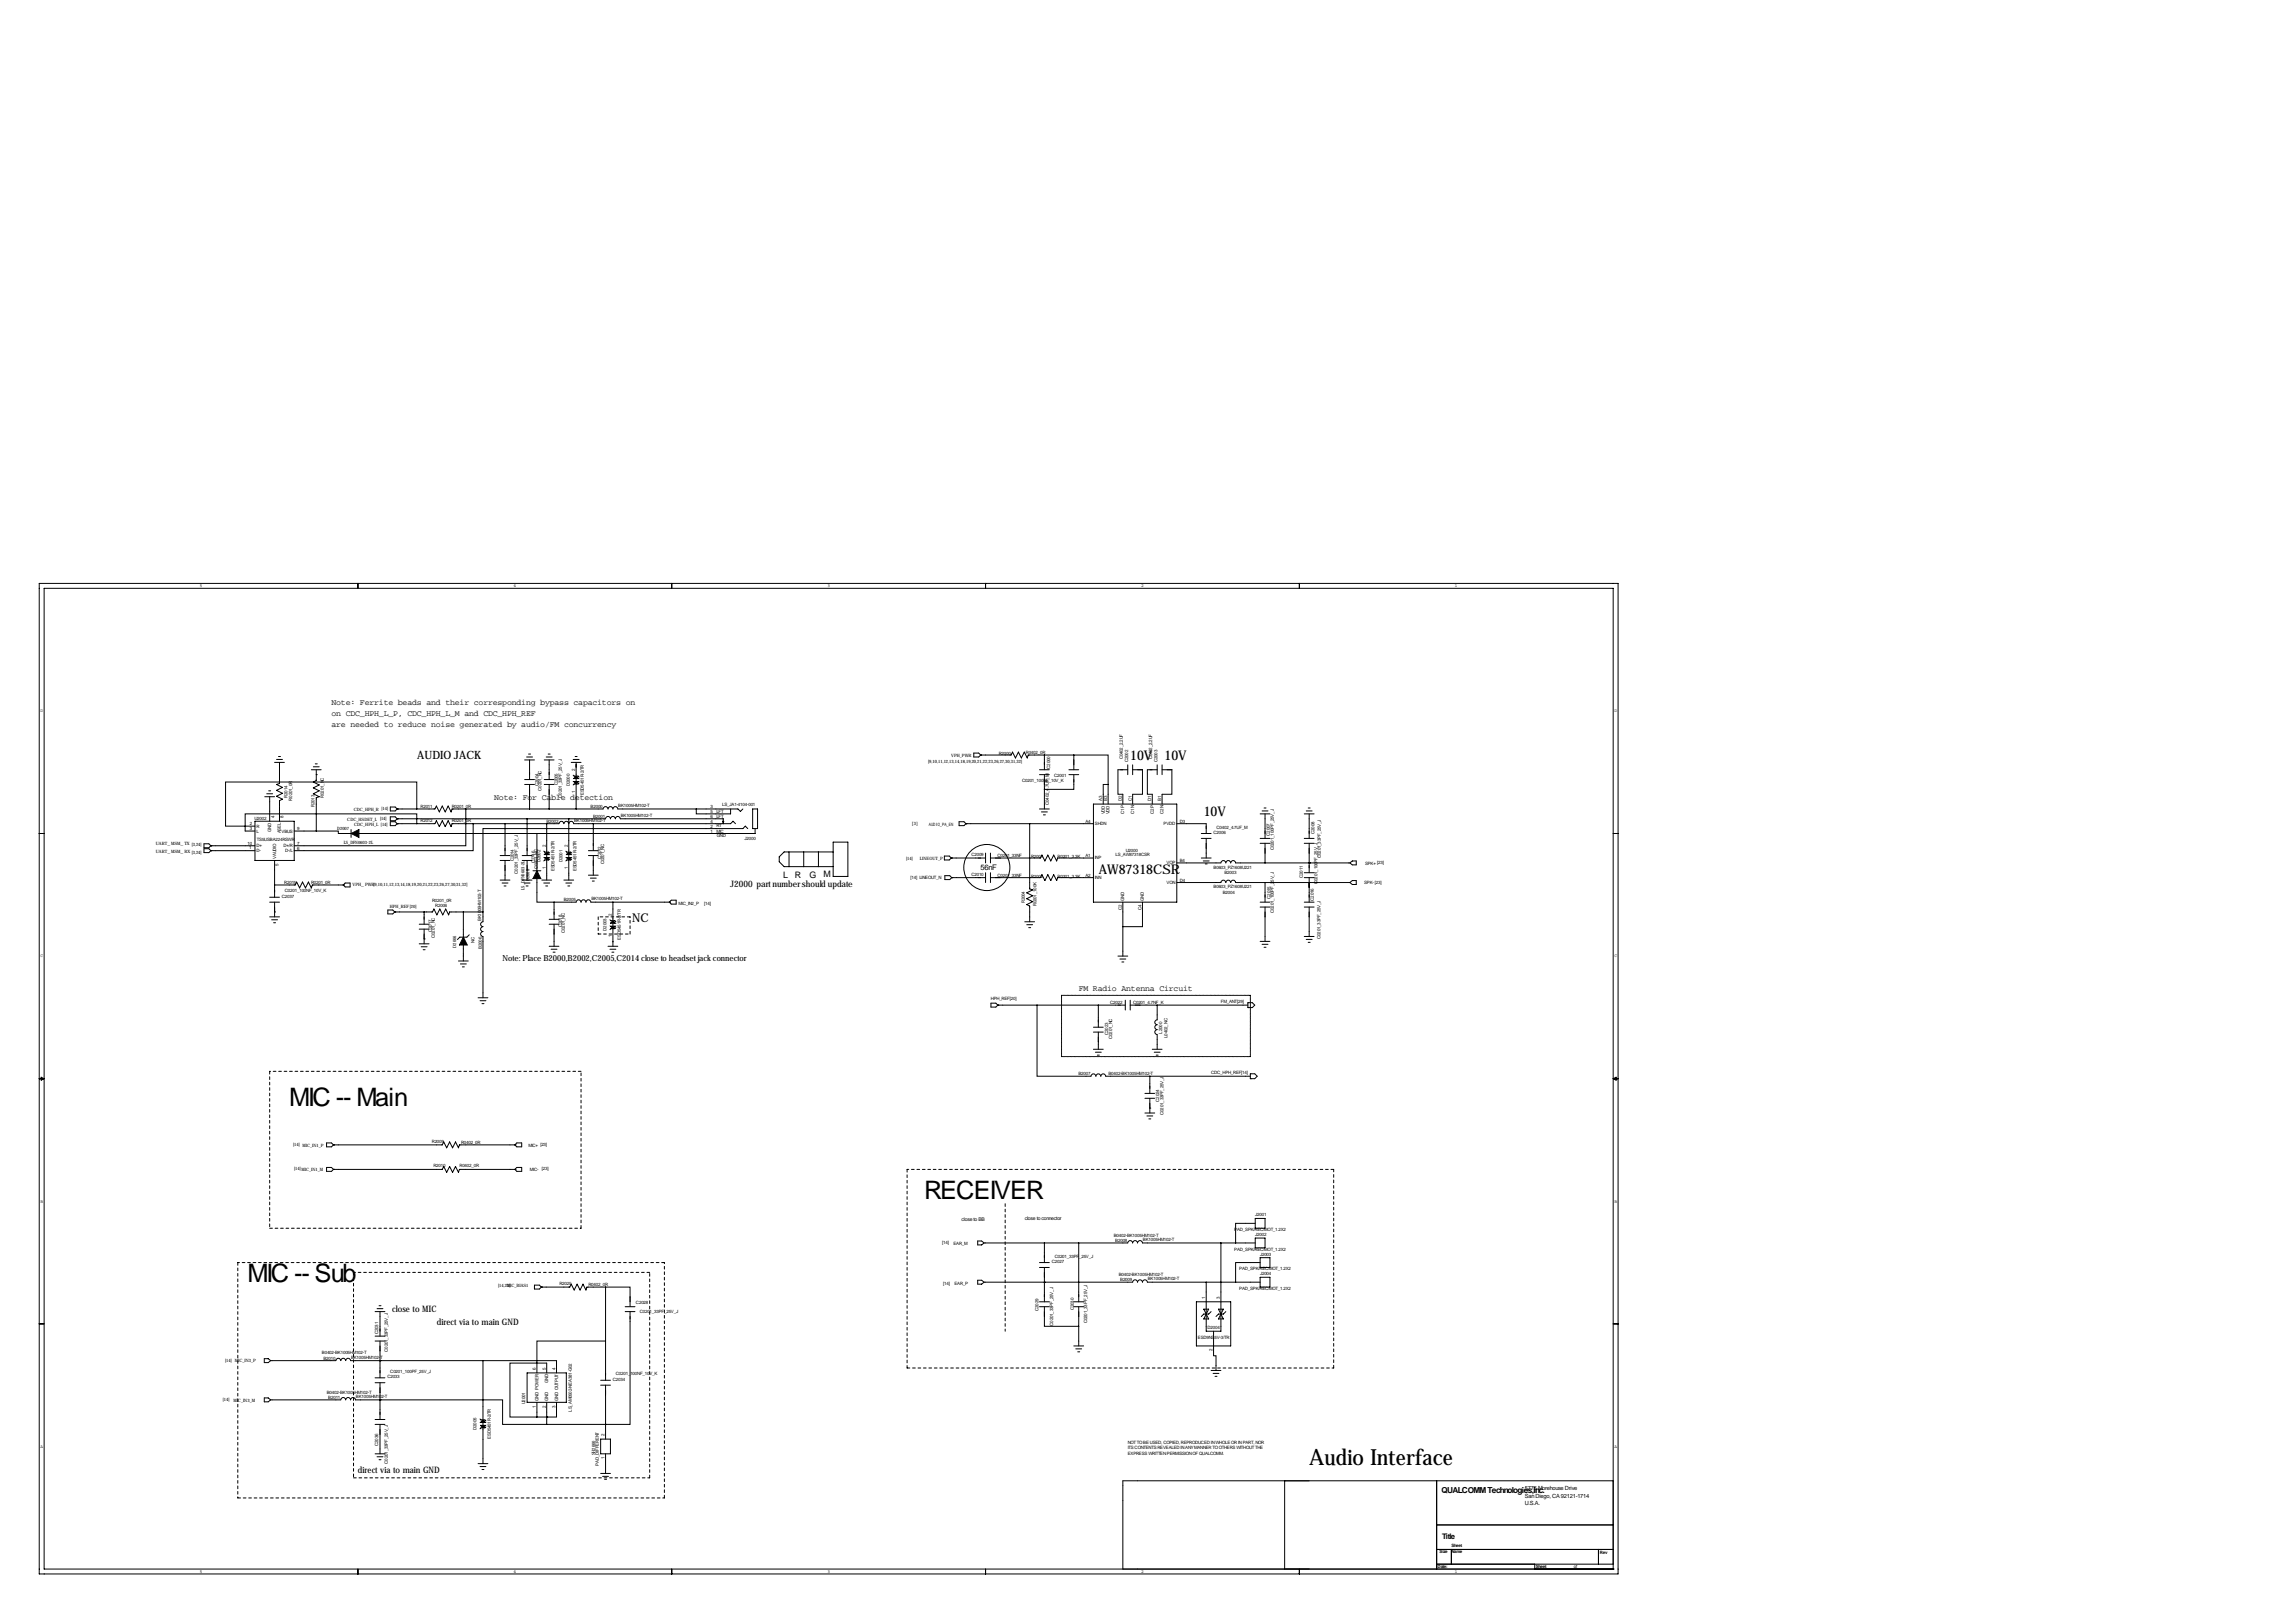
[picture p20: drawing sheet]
<svg xmlns="http://www.w3.org/2000/svg" width="1189mm" height="841mm" viewBox="0 0 1189 841" stroke-linecap="round" stroke-linejoin="round" font-family="sans-serif">
<defs><g id="words">
<g font-size="13.2">
<text x="150" y="573">MIC -- Main</text>
<text x="479" y="621">RECEIVER</text>
<text x="128" y="664">MIC -- Sub</text>
</g>
<text font-size="11.5" x="678" y="759">Audio Interface</text>
<g font-size="6.9">
<text x="585" y="394">10V</text>
<text x="603" y="394">10V</text>
<text x="624" y="423">10V</text>
<text x="569" y="453">AW87318CSR</text>
</g>
<text font-size="6.3" x="327" y="478">NC</text>
<text font-size="5.9" x="216" y="393">AUDIO JACK</text>
<g font-size="4.6">
<text x="406" y="455">L</text>
<text x="412" y="455">R</text>
<text x="419" y="455">G</text>
<text x="427" y="454">M</text>
<text x="378" y="459">J2000 part number should update</text>
<text x="203" y="679">close to MIC</text>
<text x="226" y="686">direct via to main GND</text>
<text x="185" y="763">direct via to main GND</text>
</g>
<g font-size="4.3">
<text x="172" y="365">Note: Ferrite beads and their corresponding bypass capacitors on</text>
<text x="172" y="371">on CDC_HPH_L_P, CDC_HPH_L_M and CDC_HPH_REF</text>
<text x="172" y="377">are needed to reduce noise generated by audio/FM concurrency</text>
<text x="256" y="414">Note: For Cable detection</text>
<text x="260" y="498">Note: Place B2000,B2002,C2005,C2014 close to headset jack connector</text>
<text x="559" y="514">FM Radio Antenna Circuit</text>
<text x="747" y="773">QUALCOMM Technologies,Inc.</text>
</g>
<g font-size="4">
<text x="508" y="451">56nF</text>
<text x="747" y="797">Title</text>
</g>
<g font-size="3">
<text x="790" y="772">5775 Morehouse Drive</text>
<text x="790" y="779">U.S.A.</text>
<text x="790" y="776">San Diego, CA 92121-1714</text>
</g>
<g font-size="2.6">
<text x="498" y="633">close to BB</text>
<text x="531" y="632">close to connector</text>
</g>
<g font-size="2.3">
<text x="103" y="304">5</text>
<text x="266" y="304">4</text>
<text x="429" y="304">3</text>
<text x="591" y="304">2</text>
<text x="754" y="304">1</text>
<text x="21" y="369">D</text>
<text x="836" y="369">D</text>
<text x="481" y="395">[9,10,11,12,13,14,18,19,20,21,22,23,26,27,30,31,32]</text>
<text x="493" y="392">VPH_PWR</text>
<text x="517" y="391">R2000</text>
<text x="531" y="391">R0402_0R</text>
<text x="582" y="393" transform="rotate(-90 582 393)">C0402_2.2UF</text>
<text x="584" y="395" transform="rotate(-90 584 395)">C2002</text>
<text x="597" y="393" transform="rotate(-90 597 393)">C0402_2.2UF</text>
<text x="600" y="395" transform="rotate(-90 600 395)">C2003</text>
<text x="298" y="399" transform="rotate(-90 298 399)">2</text>
<text x="544" y="398" transform="rotate(-90 544 398)">C2000</text>
<text x="279" y="407" transform="rotate(-90 279 407)">C2004</text>
<text x="289" y="407" transform="rotate(-90 289 407)">C2005</text>
<text x="295" y="407" transform="rotate(-90 295 407)">D2000</text>
<text x="529" y="405">C0201_100NF_10V_K</text>
<text x="546" y="403">C2001</text>
<text x="149" y="413" transform="rotate(-90 149 413)">R2014</text>
<text x="168" y="413" transform="rotate(-90 168 413)">R0201_NC</text>
<text x="280" y="410" transform="rotate(-90 280 410)">C0201_NC</text>
<text x="291" y="413" transform="rotate(-90 291 413)">C0201_33PF_25V_J</text>
<text x="298" y="411" transform="rotate(-90 298 411)">1</text>
<text x="303" y="412" transform="rotate(-90 303 412)">ESD5451R-2/TR</text>
<text x="151" y="415" transform="rotate(-90 151 415)">R0201_0R</text>
<text x="163" y="418" transform="rotate(-90 163 418)">R2013</text>
<text x="218" y="418">R2011</text>
<text x="234" y="418">R0201_0R</text>
<text x="306" y="419">B2000</text>
<text x="320" y="418">BK1005HM102-T</text>
<text x="368" y="419">3</text>
<text x="374" y="418">LS_JA1-4104-001</text>
<text x="543" y="417" transform="rotate(-90 543 417)">C0402_4.7UF_M</text>
<text x="571" y="415" transform="rotate(-90 571 415)">A3</text>
<text x="574" y="415" transform="rotate(-90 574 415)">B3</text>
<text x="581" y="415" transform="rotate(-90 581 415)">D2</text>
<text x="586" y="415" transform="rotate(-90 586 415)">C1</text>
<text x="596" y="415" transform="rotate(-90 596 415)">D1</text>
<text x="601" y="415" transform="rotate(-90 601 415)">B1</text>
<text x="132" y="425">U2002</text>
<text x="142" y="424" transform="rotate(-90 142 424)">4</text>
<text x="147" y="424" transform="rotate(-90 147 424)">8</text>
<text x="180" y="425">CDC_HSDET_L [14]</text>
<text x="183" y="420">CDC_HPH_R [14]</text>
<text x="218" y="426">R2012</text>
<text x="234" y="426">R0201_0R</text>
<text x="297" y="426">BK1005HM102-T</text>
<text x="307" y="424">B2001</text>
<text x="322" y="423">BK1005HM102-T</text>
<text x="368" y="421">5</text>
<text x="368" y="424">6</text>
<text x="371" y="424">LFT</text>
<text x="371" y="421">LFT</text>
<text x="572" y="422" transform="rotate(-90 572 422)">VDD</text>
<text x="575" y="422" transform="rotate(-90 575 422)">VDD</text>
<text x="582" y="421" transform="rotate(-90 582 421)">C1P</text>
<text x="588" y="421" transform="rotate(-90 588 421)">C1N</text>
<text x="598" y="421" transform="rotate(-90 598 421)">C2P</text>
<text x="603" y="421" transform="rotate(-90 603 421)">C2N</text>
<text x="129" y="427">2</text>
<text x="129" y="430">3</text>
<text x="133" y="429">R</text>
<text x="133" y="431">L</text>
<text x="140" y="431" transform="rotate(-90 140 431)">GND</text>
<text x="146" y="432" transform="rotate(-90 146 432)">ASEL</text>
<text x="146" y="431">VBUS</text>
<text x="154" y="430">9</text>
<text x="175" y="430">D2007</text>
<text x="183" y="428">CDC_HPH_L [14]</text>
<text x="283" y="426">B2002</text>
<text x="368" y="429">2</text>
<text x="368" y="431">1</text>
<text x="368" y="426">4</text>
<text x="371" y="431">MIC</text>
<text x="371" y="428">RT</text>
<text x="472" y="427">[3]</text>
<text x="481" y="428">AUDIO_PA_EN</text>
<text x="562" y="426">A4</text>
<text x="567" y="427">SHDN</text>
<text x="603" y="427">PVDD</text>
<text x="611" y="426">D3</text>
<text x="629" y="432">C2006</text>
<text x="630" y="429">C0402_4.7UF_M</text>
<text x="681" y="432" transform="rotate(-90 681 432)">C2008</text>
<text x="81" y="438">UART_MSM_TX [3,24]</text>
<text x="128" y="438">10</text>
<text x="133" y="436">TS5USBA224RSWR</text>
<text x="154" y="438">7</text>
<text x="178" y="437">LS_DFN0603-2L</text>
<text x="371" y="434">GND</text>
<text x="386" y="435">J2000</text>
<text x="658" y="433" transform="rotate(-90 658 433)">C2007</text>
<text x="81" y="442">UART_MSM_RX [3,24]</text>
<text x="129" y="440">1</text>
<text x="133" y="439">D+</text>
<text x="133" y="441">D-</text>
<text x="147" y="439">D+/R</text>
<text x="148" y="441">D-/L</text>
<text x="154" y="440">6</text>
<text x="283" y="439" transform="rotate(-90 283 439)">2</text>
<text x="294" y="439" transform="rotate(-90 294 439)">2</text>
<text x="503" y="443">C2009</text>
<text x="517" y="444">C0201_33NF</text>
<text x="562" y="444">A1</text>
<text x="578" y="443">LS_AW87318CSR</text>
<text x="583" y="441">U2000</text>
<text x="660" y="440" transform="rotate(-90 660 440)">C0201_100PF_25V_J</text>
<text x="143" y="445" transform="rotate(-90 143 445)">VAUDIO</text>
<text x="144" y="448" transform="rotate(-90 144 448)">5</text>
<text x="266" y="446" transform="rotate(-90 266 446)">C2014</text>
<text x="277" y="447" transform="rotate(-90 277 447)">C2746</text>
<text x="280" y="447" transform="rotate(-90 280 447)">D2002</text>
<text x="283" y="450" transform="rotate(-90 283 450)">1</text>
<text x="291" y="447" transform="rotate(-90 291 447)">D2001</text>
<text x="294" y="450" transform="rotate(-90 294 450)">1</text>
<text x="311" y="445" transform="rotate(-90 311 445)">C2012</text>
<text x="313" y="448" transform="rotate(-90 313 448)">C0201_NC</text>
<text x="469" y="445">[14]</text>
<text x="477" y="445">LINEOUT_P</text>
<text x="534" y="444">R2001</text>
<text x="548" y="444">R0201_3.3K</text>
<text x="567" y="445">INP</text>
<text x="604" y="448">VOP</text>
<text x="611" y="446">B4</text>
<text x="684" y="444" transform="rotate(-90 684 444)">C0201_33PF_25V_J</text>
<text x="707" y="448">SPK+ [23]</text>
<text x="268" y="453" transform="rotate(-90 268 453)">C0201_33PF_25V_J</text>
<text x="279" y="450" transform="rotate(-90 279 450)">C0201_NC</text>
<text x="287" y="451" transform="rotate(-90 287 451)">ESD5451R-2/TR</text>
<text x="299" y="451" transform="rotate(-90 299 451)">ESD5451R-2/TR</text>
<text x="472" y="455">[14] LINEOUT_N</text>
<text x="503" y="454">C2010</text>
<text x="517" y="454">C0201_33NF</text>
<text x="534" y="455">R2002</text>
<text x="548" y="455">R0201_3.3K</text>
<text x="562" y="454">A2</text>
<text x="567" y="455">INN</text>
<text x="629" y="450">B0603_PZ1608U221</text>
<text x="634" y="453">B2003</text>
<text x="675" y="455" transform="rotate(-90 675 455)">C2011</text>
<text x="147" y="458">R2015</text>
<text x="161" y="458">R0201_0R</text>
<text x="183" y="459">VPH_PWR[9,10,11,12,13,14,18,19,20,21,22,23,26,27,30,31,32]</text>
<text x="272" y="461" transform="rotate(-90 272 461)">LS_DFN0603-2L</text>
<text x="274" y="456" transform="rotate(-90 274 456)">D2008</text>
<text x="604" y="458">VON</text>
<text x="611" y="457">D4</text>
<text x="629" y="460">B0603_PZ1608U221</text>
<text x="683" y="458" transform="rotate(-90 683 458)">C0201_100PF_25V_J</text>
<text x="707" y="458">SPK- [23]</text>
<text x="146" y="465">C2037</text>
<text x="148" y="462">C0201_100NF_10V_K</text>
<text x="224" y="467">R0201_0R</text>
<text x="292" y="467">B2005</text>
<text x="306" y="466">BK1005HM102-T</text>
<text x="531" y="468" transform="rotate(-90 531 468)">R2004</text>
<text x="582" y="467" transform="rotate(-90 582 467)">GND</text>
<text x="593" y="467" transform="rotate(-90 593 467)">GND</text>
<text x="633" y="463">B2004</text>
<text x="658" y="466" transform="rotate(-90 658 466)">C2015</text>
<text x="681" y="467" transform="rotate(-90 681 467)">C2016</text>
<text x="202" y="470">HPH_REF [20]</text>
<text x="226" y="470">R2006</text>
<text x="352" y="469">MIC_IN2_P</text>
<text x="365" y="469">[14]</text>
<text x="537" y="469" transform="rotate(-90 537 469)">R0201_100K</text>
<text x="581" y="472" transform="rotate(-90 581 472)">C2</text>
<text x="591" y="472" transform="rotate(-90 591 472)">C4</text>
<text x="660" y="473" transform="rotate(-90 660 473)">C0201_100PF_25V_J</text>
<text x="249" y="477" transform="rotate(-90 249 477)">BK1005HM102-T</text>
<text x="317" y="474" transform="rotate(-90 317 474)">2</text>
<text x="224" y="483" transform="rotate(-90 224 483)">C2017</text>
<text x="225" y="486" transform="rotate(-90 225 486)">C0201_NC</text>
<text x="291" y="480" transform="rotate(-90 291 480)">C2018</text>
<text x="293" y="483" transform="rotate(-90 293 483)">C0201_NC</text>
<text x="314" y="482" transform="rotate(-90 314 482)">D2003</text>
<text x="317" y="485" transform="rotate(-90 317 485)">1</text>
<text x="236" y="491" transform="rotate(-90 236 491)">D2006</text>
<text x="246" y="488" transform="rotate(-90 246 488)">NC</text>
<text x="250" y="492" transform="rotate(-90 250 492)">B2006</text>
<text x="322" y="487" transform="rotate(-90 322 487)">ESD5451R-2/TR</text>
<text x="684" y="486" transform="rotate(-90 684 486)">C0201_33PF_25V_J</text>
<text x="21" y="496">C</text>
<text x="836" y="496">C</text>
<text x="513" y="518">HPH_REF[20]</text>
<text x="575" y="520">C2022</text>
<text x="587" y="520">C0201_4.7NF_K</text>
<text x="632" y="520">FM_ANT[29]</text>
<text x="574" y="536" transform="rotate(-90 574 536)">C2023</text>
<text x="576" y="538" transform="rotate(-90 576 538)">C0201_NC</text>
<text x="602" y="535" transform="rotate(-90 602 535)">L2000</text>
<text x="605" y="538" transform="rotate(-90 605 538)">L0402_NC</text>
<text x="559" y="557">B2007</text>
<text x="574" y="557">B0402-BK1005HM102-T</text>
<text x="627" y="556">CDC_HPH_REF[14]</text>
<text x="600" y="571" transform="rotate(-90 600 571)">C2024</text>
<text x="603" y="578" transform="rotate(-90 603 578)">C0201_33PF_25V_J</text>
<text x="152" y="594">[14] MIC_IN1_P</text>
<text x="224" y="592">R2009</text>
<text x="239" y="593">R0402_0R</text>
<text x="274" y="594">MIC+ [23]</text>
<text x="224" y="605">R2010</text>
<text x="238" y="604">R0402_0R</text>
<text x="152" y="606">[14]MIC_IN1_M</text>
<text x="275" y="606">MIC-</text>
<text x="281" y="606">[23]</text>
<text x="21" y="623">B</text>
<text x="836" y="623">B</text>
<text x="650" y="630">J2001</text>
<text x="577" y="641">B0402-BK1005HM102-T</text>
<text x="639" y="638">PAD_SPK/REC/MOT_1.2X2</text>
<text x="650" y="640">J2002</text>
<text x="488" y="645">[14]</text>
<text x="494" y="645">EAR_M</text>
<text x="578" y="643">B2008</text>
<text x="592" y="643">BK1005HM102-T</text>
<text x="639" y="648">PAD_SPK/REC/MOT_1.2X2</text>
<text x="546" y="651">C0201_33PF_25V_J</text>
<text x="653" y="650">J2003</text>
<text x="545" y="654">C2027</text>
<text x="642" y="658">PAD_SPK/REC/MOT_1.2X2</text>
<text x="290" y="666">R2025</text>
<text x="489" y="665">[14]</text>
<text x="494" y="665">EAR_P</text>
<text x="580" y="661">B0402-BK1005HM102-T</text>
<text x="580" y="664">B2009</text>
<text x="595" y="663">BK1005HM102-T</text>
<text x="653" y="661">J2004</text>
<text x="258" y="667">[14,23]</text>
<text x="263" y="667">MIC_BIAS1</text>
<text x="305" y="666">R0402_0R</text>
<text x="642" y="668">PAD_SPK/REC/MOT_1.2X2</text>
<text x="329" y="676">C2028</text>
<text x="624" y="673" transform="rotate(-90 624 673)">1</text>
<text x="632" y="673" transform="rotate(-90 632 673)">3</text>
<text x="331" y="680">C0201_33PF_25V_J</text>
<text x="538" y="679" transform="rotate(-90 538 679)">C2029</text>
<text x="556" y="679" transform="rotate(-90 556 679)">C2030</text>
<text x="546" y="687" transform="rotate(-90 546 687)">C0201_33PF_25V_J</text>
<text x="563" y="685" transform="rotate(-90 563 685)">C0201_33PF_25V_J</text>
<text x="625" y="688">D2004</text>
<text x="196" y="691" transform="rotate(-90 196 691)">C2031</text>
<text x="621" y="694">ESD9NS5V-3/TR</text>
<text x="167" y="701">B0402-BK1005HM102-T</text>
<text x="201" y="700" transform="rotate(-90 201 700)">C0201_33PF_25V_J</text>
<text x="628" y="700" transform="rotate(-90 628 700)">2</text>
<text x="117" y="705">[14] MIC_IN3_P</text>
<text x="168" y="704">B2010</text>
<text x="182" y="704">BK1005HM102-T</text>
<text x="201" y="714">C2033</text>
<text x="202" y="711">C0201_100PF_25V_J</text>
<text x="278" y="710" transform="rotate(-90 278 710)">6</text>
<text x="283" y="710" transform="rotate(-90 283 710)">5</text>
<text x="288" y="710" transform="rotate(-90 288 710)">4</text>
<text x="319" y="712">C0201_100NF_10V_K</text>
<text x="284" y="717" transform="rotate(-90 284 717)">GND</text>
<text x="318" y="715">C2034</text>
<text x="115" y="726">[14]</text>
<text x="169" y="722">B0402-BK1005HM102-T</text>
<text x="170" y="725">B2011</text>
<text x="184" y="724">BK1005HM102-T</text>
<text x="279" y="726" transform="rotate(-90 279 726)">GND POWER</text>
<text x="284" y="726" transform="rotate(-90 284 726)">GND</text>
<text x="289" y="726" transform="rotate(-90 289 726)">GND OUTPUT</text>
<text x="121" y="726">MIC_IN3_M</text>
<text x="272" y="727" transform="rotate(-90 272 727)">U2001</text>
<text x="278" y="729" transform="rotate(-90 278 729)">1</text>
<text x="283" y="729" transform="rotate(-90 283 729)">2</text>
<text x="288" y="729" transform="rotate(-90 288 729)">3</text>
<text x="296" y="731" transform="rotate(-90 296 731)">LS_AM0502-NEA381-G02</text>
<text x="247" y="741" transform="rotate(-90 247 741)">D2005</text>
<text x="313" y="744" transform="rotate(-90 313 744)">2</text>
<text x="21" y="750">A</text>
<text x="196" y="749" transform="rotate(-90 196 749)">C2036</text>
<text x="254" y="745" transform="rotate(-90 254 745)">ESD5451R-2/TR</text>
<text x="584" y="748">NOT TO BE USED, COPIED, REPRODUCED IN WHOLE OR IN PART, NOR</text>
<text x="836" y="750">A</text>
<text x="308" y="754" transform="rotate(-90 308 754)">SH2000</text>
<text x="313" y="756" transform="rotate(-90 313 756)">1</text>
<text x="584" y="754">EXPRESS WRITTEN PERMISSION OF QUALCOMM.</text>
<text x="584" y="751">ITS CONTENTS REVEALED IN ANY MANNER TO OTHERS WITHOUT THE</text>
<text x="201" y="758" transform="rotate(-90 201 758)">C0201_33PF_25V_J</text>
<text x="310" y="759" transform="rotate(-90 310 759)">PAD_DIFFERENT</text>
<text x="752" y="801">Sheet</text>
<text x="746" y="805">Size</text>
<text x="752" y="804">Name</text>
<text x="829" y="805">Rev</text>
<text x="103" y="815">5</text>
<text x="266" y="815">4</text>
<text x="429" y="815">3</text>
<text x="591" y="815">2</text>
<text x="745" y="812">Date:</text>
<text x="754" y="815">1</text>
<text x="796" y="812">Sheet</text>
<text x="815" y="812">of</text>
</g>
</g></defs>
<g fill="none" stroke="#000" stroke-width=".52">
<path d="M20 302h818v513h-818zM23 305h813v508h-813zM185 302v3M348 302v3M511 302v3M673 302v3M142 395h5M143 393h3M144 392h1M145 395v11h-2l3 2-3 1 3 2-3 1 3 2-1 1v10M161 399h5M162 397h3"/>
<path d="M163 396h1M164 399v5l-2 1 3 2-3 1 3 2-3 1 3 2h-1v17M272 394h5M273 392h3M274 391h1M274 394v10M282 394h5M283 392h3M284 391h1M284 394v10M296 395h5M297 393h3"/>
<path d="M298 392h1M298 395v13M504 390h3l1 1-1 1h-3zM508 391h.1M508 391h16l1-1 1 3 2-3 1 3 2-3 1 3 1-2h23M538 399h6M541 391v8M554 399h5M556 391h18v15M556 391v8M584 399h-5v12h3v5M584 396v5"/>
<path d="M587 399h5v12h-5v5M587 396v5M599 399h-5v12h3v5M599 396v5M602 399h5v12h-5v5M602 396v5M137 413h5M138 411h3M139 410h1M140 413v12M164 401h.1M202 418h3l1 1-1 1h-3z"/>
<path d="M206 419h19l1-1 2 3 1-3 2 3 1-3 2 3v-2h78a1.3 1.3 0 0 1 2-1 1.3 1.3 0 0 1 1 1 1.3 1.3 0 0 1 1-1 1.3 1.3 0 0 1 1 1M206 419h.1M216 419v-14h-99v23h15M241 419v19h-89M272 404h5M272 406h5M274 406v13M282 404h5M282 406h5M284 406v13M297 402l3 1M298 408v11"/>
<path d="M300 406l-3 1M318 419a1.3 1.3 0 0 1 1-1 1.3 1.3 0 0 1 1 1h62l2 1 1-1M361 419v3h17v-3M390 419h2v10h-2zM538 401h6M538 419h6M541 401v18M554 401h5M556 401v8h-15M566 416h44v51h-44zM574 406h-2v10M574 406v10"/>
<path d="M655 419h1M678 419h1M20 432h3M106 437h2l1 1-1 1h-2zM106 440h2l1 1-1 1h-2zM109 438h.1M109 438h23M132 425h20v21h-20zM152 430h12M164 430h11v2h7M182 430v4M202 426h3l1 1-1 1h-3z"/>
<path d="M202 423h3l1 1-1 1h-3zM206 427h19l1-2 2 3 1-3 2 3 1-3 2 3v-1h56a1.3 1.3 0 0 1 1-2 1.3 1.3 0 0 1 1 2M206 427h.1M206 424h.1M206 424h108M216 427v-5h-89v8h5M245 427v14h-93M262 427v16M273 424v19M278 432v19M283 427v20M292 427a1.3 1.3 0 0 1 1-2 1.4 1.4 0 0 1 2 2 1.3 1.3 0 0 1 1-2 1.3 1.3 0 0 1 1 2h81l2-2 1 2"/>
<path d="M295 424v23M307 427v14M314 424a1.3 1.3 0 0 1 1-1 1.3 1.3 0 0 1 1 1M316 424a1.3 1.3 0 0 1 2-1 1.3 1.3 0 0 1 1 1M319 424a1.3 1.3 0 0 1 1-1 1.3 1.3 0 0 1 1 1h54v3M374 425h1v2zM387 429l-1-1-1 1h-135v43M391 429v3h-205M432 436h7v18h-7zM497 426h2l1 1-1 1h-2zM500 427h.1M500 427h66"/>
<path d="M533 427v33l2 1-3 1 3 2-3 2 3 1-3 2h1v8M539 421h4M541 422h1M610 427h15v5M622 432h5M622 434h5M625 434v10M653 434h5M653 437h5M653 422h5M654 420h3M655 422v12"/>
<path d="M655 437v10M676 434h5M676 437h5M676 422h5M677 420h3M678 422v12M678 437v15M836 432h2M109 441h.1M109 441h23M142 446v19M142 458h11l1-1 1 3 2-3 1 3 2-3 1 3 1-2h16"/>
<path d="M178 458h.1M178 458l1-1h2v2h-2zM259 443h5M259 446h5M259 456h5M260 457h3M261 459h1M262 446v10M271 443h5M271 446h5M271 456h5M272 457h3"/>
<path d="M273 459h1M273 446v10M276 451h4M278 455v12h9M281 456h5M282 441l3 1M282 457h3M283 459h1M283 447v9M285 445l-3 1M292 456h5M293 441l3 1"/>
<path d="M293 457h3M294 459h1M295 447v9M296 445l-3 1M305 441h5M305 443h5M305 453h5M306 455h3M307 456h1M307 443v10M409 441v8M416 441v8"/>
<path d="M424 441v8M432 441h-26l-2 3v2l2 3h26M489 443h3l1 1-1 1h-3zM489 454h3l1 1-1 1h-3zM493 444h.1M493 444h18M493 455h.1M493 455h18M511 442v5M511 452v5M513 455h26l1-2 1 3 2-3 1 3 2-3 1 3 1-1h18M513 442v5"/>
<path d="M513 452v5M513 444h26l1-1 1 3 2-3 1 3 2-3 1 3 1-2h18M610 447h22a1.3 1.3 0 0 1 2-1 1.3 1.3 0 0 1 1 1 1.3 1.3 0 0 1 1-1 1.3 1.3 0 0 1 2 1 1.3 1.3 0 0 1 1-1 1.3 1.3 0 0 1 1 1h59M610 457h22a1.3 1.3 0 0 1 2-1 1.3 1.3 0 0 1 1 1 1.3 1.3 0 0 1 1-1 1.3 1.3 0 0 1 2 1 1.3 1.3 0 0 1 1-1 1.3 1.3 0 0 1 1 1h59M622 444h5M623 446h3M624 447h1M655 457v10M676 455h5M676 452h5M678 447h.1M678 457h.1"/>
<path d="M678 455v12M699 447l2-1h2v2h-2zM699 457l2-1h2v2h-2zM140 467h5M140 465h5M140 475h5M141 476h3M142 478h1M142 472h.1M142 467v8M201 471h2l1 1-1 1h-2zM204 472h.1"/>
<path d="M204 472h20l1-1 1 3 2-3 1 3 2-3 1 3 1-2h17M217 479h5M220 472v7M240 472v13M250 472v5a1.3 1.3 0 0 0-1 2 1.3 1.3 0 0 0 1 1 1.3 1.3 0 0 0-1 1 1.3 1.3 0 0 0 1 2 1.3 1.3 0 0 0-1 1 1.3 1.3 0 0 0 1 1v32M284 479h6M284 476h6M287 467h11a1.3 1.3 0 0 1 2-1 1.3 1.3 0 0 1 1 1 1.3 1.3 0 0 1 1-1 1.3 1.3 0 0 1 2 1 1.3 1.3 0 0 1 1-1 1.3 1.3 0 0 1 1 1h41M287 467v9M287 479v11M316 476l3 1M317 467v16"/>
<path d="M347 467h.1M348 466h2v2h-2l-1-1zM531 477h5M532 479h3M582 467v28M592 467v13h-10M653 467h5M653 470h5M655 470v18M676 467h5M676 470h5M678 470v15"/>
<path d="M217 481h5M217 489h5M218 490h3M219 492h1M220 486h.1M220 481v8M237 498h6M239 499h3M240 489v9M243 484l-1 1h-4l-1 2M284 490h6M285 492h4"/>
<path d="M287 493h1M315 490h5M316 492h3M317 493h1M317 483v7M319 480l-3 2M533 480h1M579 495h5M580 497h3M581 498h1M653 488h5M654 489h3"/>
<path d="M655 491h1M676 485h5M677 487h3M678 488h1M240 501h1M248 517h5M249 518h3M250 520h1M513 520h3l1 1-1 1h-3zM583 518v5M585 518v5M646 519h3l1 2-1 1h-3z"/>
<path d="M517 521h.1M517 521h66M537 521v36h28a1.3 1.3 0 0 1 1-1 1.3 1.3 0 0 1 2 1 1.3 1.3 0 0 1 1-1 1.3 1.3 0 0 1 1 1 1.3 1.3 0 0 1 1-1 1.3 1.3 0 0 1 2 1h75M566 532h6M566 535h6M569 521v11M569 535v8M585 521h61M599 521v7a1.3 1.3 0 0 0-1 2 1.3 1.3 0 0 0 1 1 1.3 1.3 0 0 0-1 1 1.3 1.3 0 0 0 1 1 1.3 1.3 0 0 0-1 2 1.3 1.3 0 0 0 1 1v7M20 559h3M21 558l2 1h-2zM566 543h6"/>
<path d="M567 545h3M568 547h1M596 557v9M597 543h5M598 545h3M599 547h1M648 556h2l1 1-1 2h-2zM836 559h2M836 559l1-1v1zM593 566h5M593 569h5M593 577h5"/>
<path d="M594 578h3M595 580h1M596 574h.1M596 569v8M169 592h3l1 1-1 1h-3zM173 593h.1M173 593h56l1-2 1 4 2-4 1 4 2-4 1 4 1-2h29M267 593h.1M268 592h2v2h-2l-1-1zM169 605h3l1 1-1 1h-3zM173 606h.1M173 606h56l1-2 1 3 2-3 1 3 2-3 1 3 1-1h29"/>
<path d="M267 606h.1M268 605h2v2h-2l-1-1zM650 634h-10v10M650 631h5v5h-5zM506 643h3l1 1-1 1h-3zM510 644h74a1.3 1.3 0 0 1 1-1 1.3 1.3 0 0 1 2 1 1.3 1.3 0 0 1 1-1 1.3 1.3 0 0 1 1 1 1.3 1.3 0 0 1 2-1 1.3 1.3 0 0 1 1 1h58M538 654h6M538 657h6M541 644v10M541 657v17M559 644v30M632 644v46h-7v-26"/>
<path d="M650 641h5v5h-5zM653 654h-13v10M653 651h5v6h-5zM194 679h5M195 678h3M196 676h1M197 679v13M277 666h2l1 1-1 1h-2zM280 667h.1M280 667h15l1-2 1 3 2-3 1 3 2-3 2 3v-1h10M314 667h12v10M314 667v48"/>
<path d="M324 679h5M324 677h5M326 679v59h-12M506 663h3l1 1-1 1h-3zM510 664h77a1.3 1.3 0 0 1 1-1 1.3 1.3 0 0 1 1 1 1.3 1.3 0 0 1 2-1 1.3 1.3 0 0 1 1 1 1.3 1.3 0 0 1 1-1 1.3 1.3 0 0 1 1 1h59M538 677h6M538 674h6M541 677v10h18M541 664h.1M556 677h5M556 674h5M559 677v20"/>
<path d="M620 674h18v23h-18zM624 678l2 5h-2l2-5zM627 679l-1 2h-2l-2 1M631 678h3l-3 5h3zM635 679l-1 2h-3l-1 1M653 662h5v5h-5zM20 686h3M194 692h5M194 695h5M197 695v19M314 695h-36v16M556 697h5"/>
<path d="M557 699h3M629 690v12h1v8M836 686h2M137 704h2l1 1-1 1h-2zM140 705h34a1.3 1.3 0 0 1 1-1 1.3 1.3 0 0 1 2 1 1.3 1.3 0 0 1 1-1 1.3 1.3 0 0 1 1 1 1.3 1.3 0 0 1 1-1 1.3 1.3 0 0 1 2 1h68M194 714h5M194 716h5M197 705h.1M197 716v19M250 705h38v6M250 705v29M273 711h20v15h-20z"/>
<path d="M283 711v-5h-19v28h14M311 715h5M311 717h5M314 717v28M558 700h1M627 710h5M628 711h3M629 713h1M137 724h2l1 1-1 1h-2zM140 725h37a1.3 1.3 0 0 1 1-1 1.3 1.3 0 0 1 1 1 1.3 1.3 0 0 1 1-1 1.3 1.3 0 0 1 2 1 1.3 1.3 0 0 1 1-1 1.3 1.3 0 0 1 1 1h13M194 735h5M194 738h5"/>
<path d="M197 725h63v13h23M197 725h.1M197 738v15M249 735l3 1M250 734v24M252 739l-3 1M278 726v8M278 734h5M283 734h.1M283 738h31M283 726v12M288 726v8h-5"/>
<path d="M314 738h.1M194 753h5M195 755h3M196 756h1M248 758h5M249 760h3M311 745h5v8h-5zM314 753v10M250 761h1M311 763h5M312 765h3M313 766h1"/>
<path d="M665 767v46M744 767v46M836 767h-254v46M744 790h92M185 813v2M348 813v2M511 813v2M673 813v2M744 803h92M744 810h92M752 803v7M795 813h.1"/>
<path d="M795 810v3M828 803v7M836 813h.1"/>
<circle cx="511" cy="449" r="12"/>
</g>
<g fill="none" stroke="#000" stroke-width=".52" stroke-dasharray="1.4 1.4">
<path d="M310 475v9M326 475h-16M310 484h16M326 484v-9M140 555v81M301 555h-161M470 606v103M691 606h-221M140 636h161M301 636v-81M521 623v67M123 654v122"/>
<path d="M183 659v106M337 659h-154M344 654h-221M470 709h221M691 709v-103M123 776h221M183 765h154M337 765v-106M344 776v-122"/>
</g>
<path d="M550 516h98M648 516v31M550 547v-31M648 547h-98" fill="none" stroke="#000" stroke-width=".52" stroke-dasharray=".4 .4"/>
<g fill="#000" stroke="#000" stroke-width=".52">
<path d="M298 402l2 1h-3zM297 405h3l-2 1zM182 432l4-2v4zM278 451l2 4h-4zM283 441l1 2h-2zM282 444h2l-1 1zM293 443l2-2 1 2zM293 444h3l-1 1zM317 477l2 1h-3zM240 485l2 4h-4zM316 480h3l-2 1zM317 467a.5 .5 0 0 0 1 0 .5 .5 0 0 0-1 0z"/>
<path d="M249 738h2l-1 2zM249 737l1-1 1 1z"/>
</g>
<use href="#words"/>
</svg>
